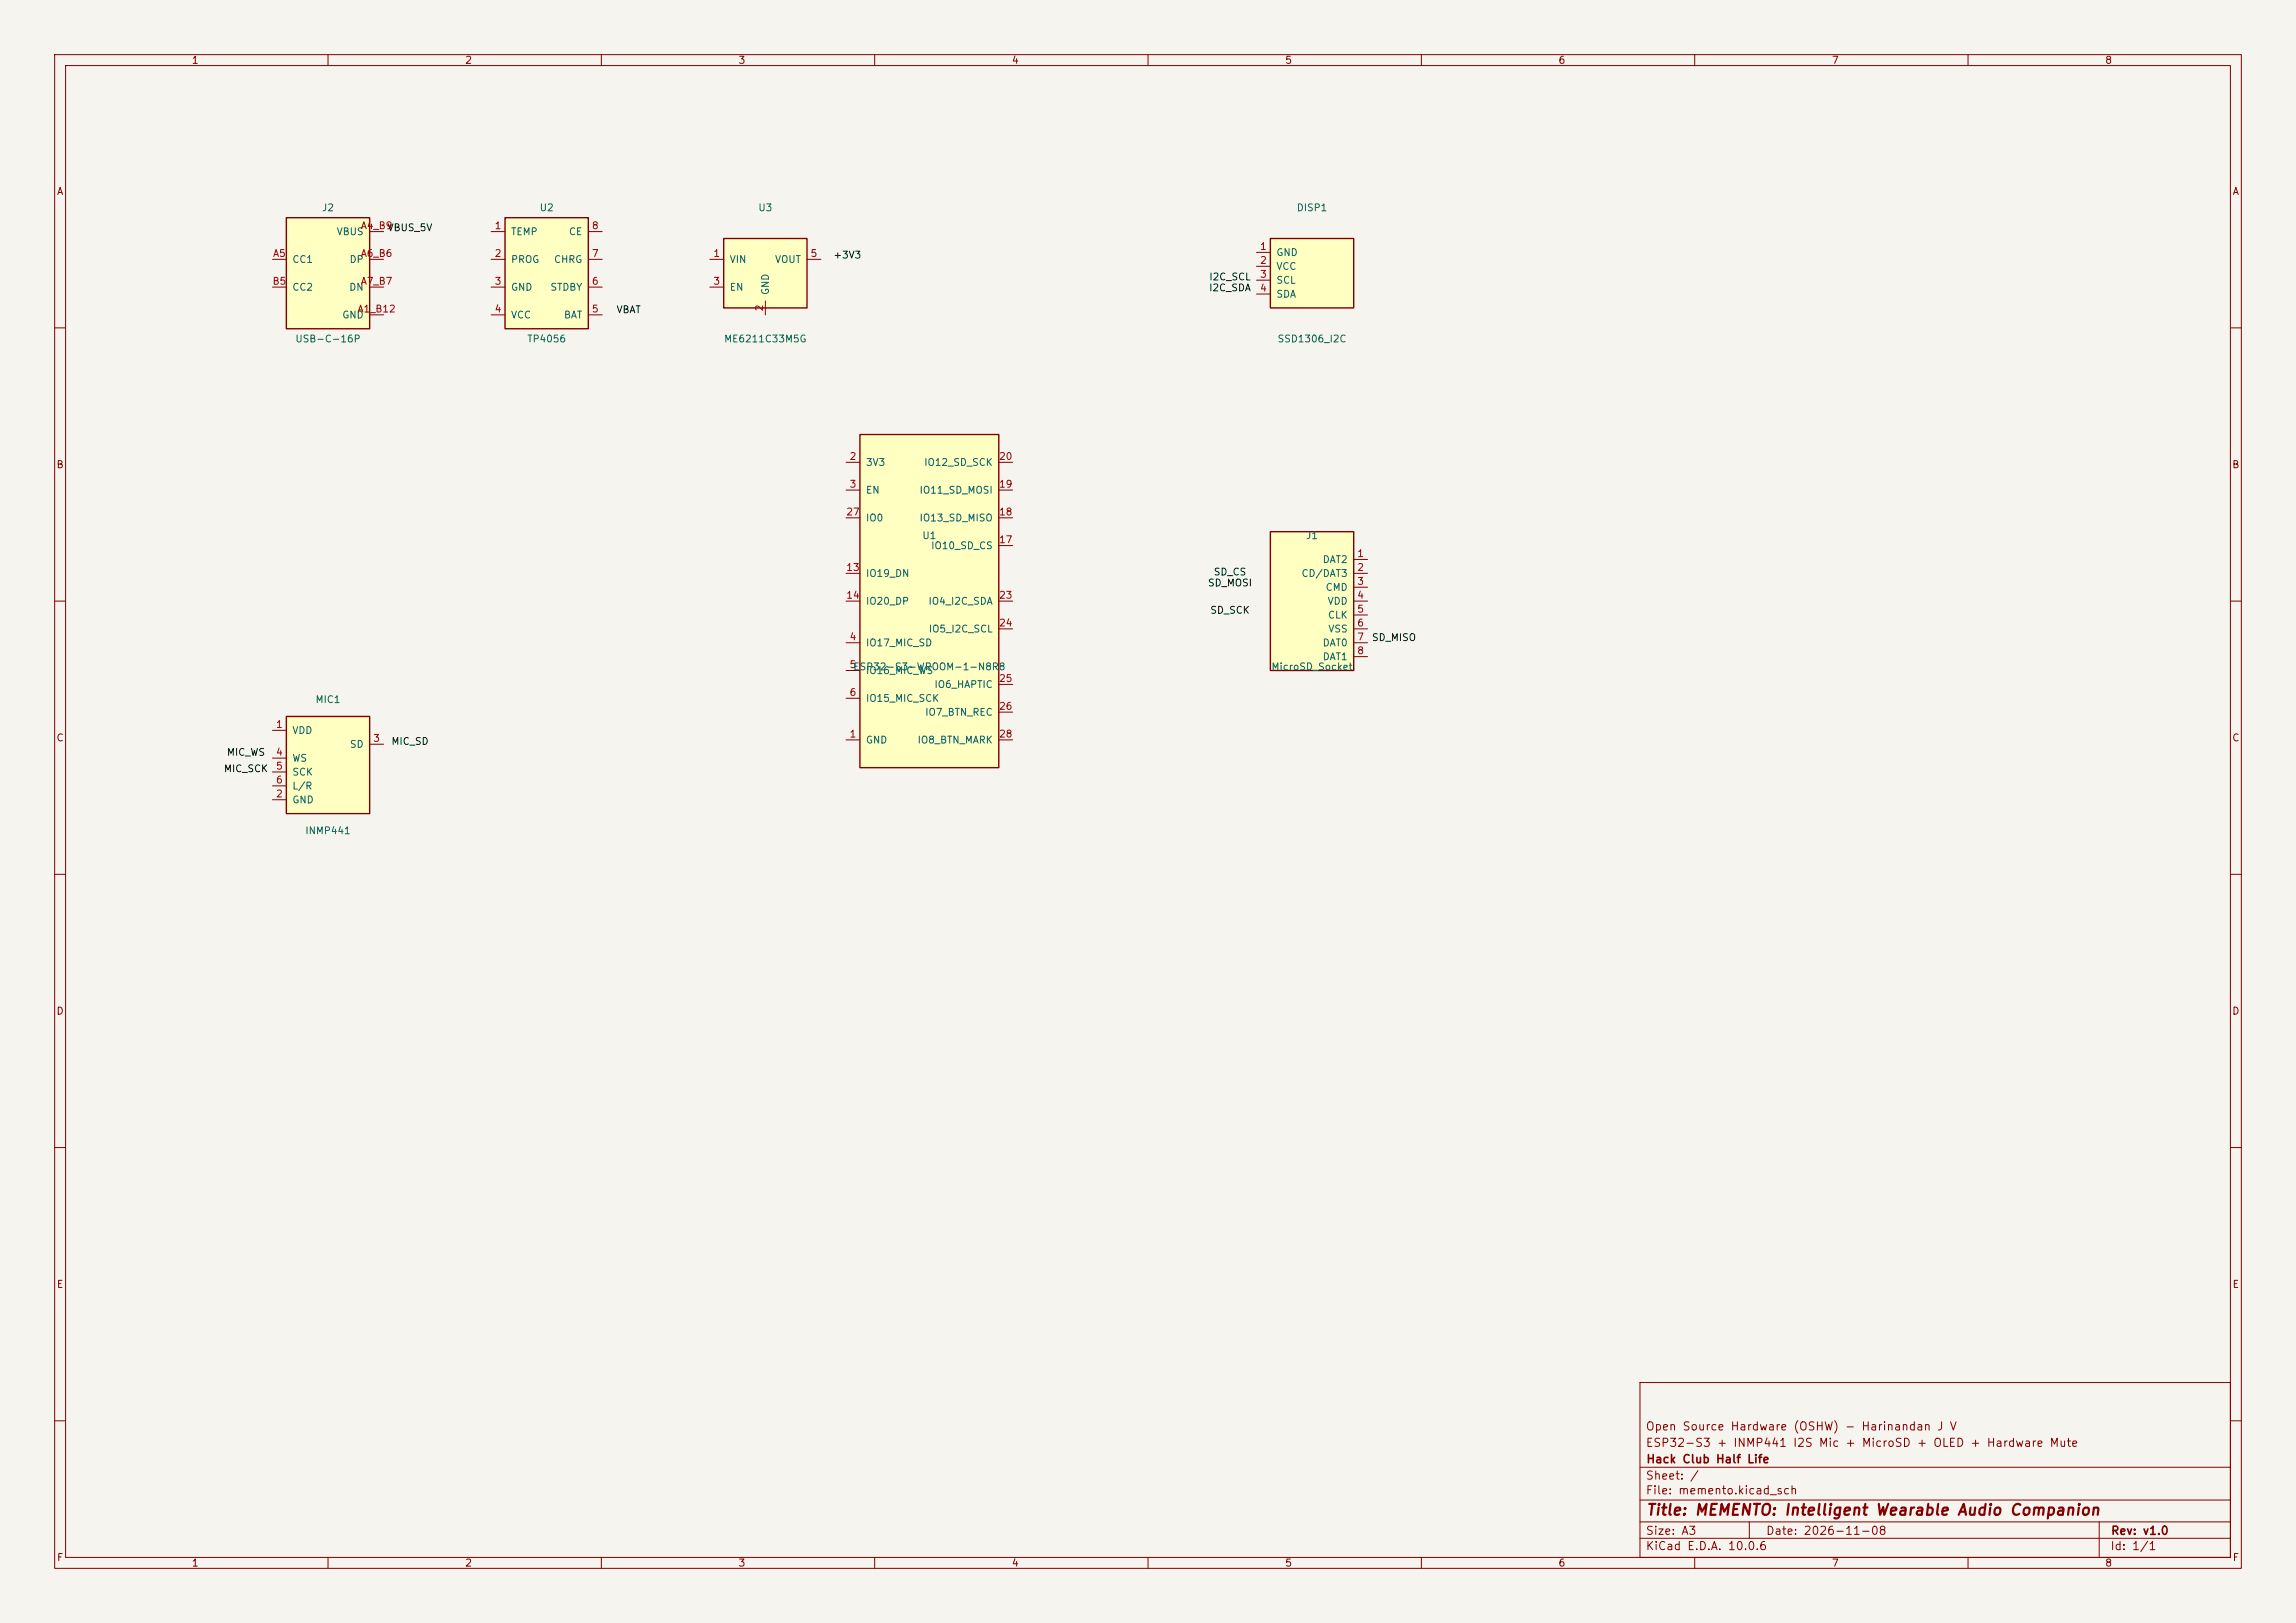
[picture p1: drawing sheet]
<svg xmlns="http://www.w3.org/2000/svg" width="420mm" height="297mm" viewBox="0 0 420 297" stroke-linecap="round" stroke-linejoin="round" font-family="sans-serif">
<defs><g id="words">
<text font-size="2" fill="#840000" x="301" y="277.8">Title: MEMENTO: Intelligent Wearable Audio Companion</text>
<g font-size="1.5" fill="#840000">
<text x="300.9" y="262.1">Open Source Hardware (OSHW) - Harinandan J V</text>
<text x="300.9" y="265.1">ESP32-S3 + INMP441 I2S Mic + MicroSD + OLED + Hardware Mute</text>
<text x="301" y="268.1">Hack Club Half Life</text>
<text x="300.9" y="273.8">File: memento.kicad_sch</text>
<text x="300.9" y="271.1">Sheet: /</text>
<text x="300.9" y="281.2">Size: A3</text>
<text x="322.9" y="281.2">Date: 2026-11-08</text>
<text x="386" y="281.2">Rev: v1.0</text>
<text x="300.9" y="284">KiCad E.D.A. 10.0.6</text>
<text x="385.9" y="284">Id: 1/1</text>
</g>
<g font-size="1.3" fill="#840000">
<text x="35" y="12">1</text>
<text x="85" y="12">2</text>
<text x="135" y="12">3</text>
<text x="185" y="12">4</text>
<text x="235" y="12">5</text>
<text x="285" y="12">6</text>
<text x="335" y="12">7</text>
<text x="385" y="12">8</text>
<text x="10.3" y="36">A</text>
<text x="408.3" y="36">A</text>
<text x="10.2" y="86">B</text>
<text x="408.2" y="86">B</text>
<text x="10.2" y="136">C</text>
<text x="408.2" y="136">C</text>
<text x="10.2" y="186">D</text>
<text x="408.2" y="186">D</text>
<text x="10.3" y="236">E</text>
<text x="408.3" y="236">E</text>
<text x="10.3" y="286">F</text>
<text x="35" y="287">1</text>
<text x="85" y="287">2</text>
<text x="135" y="287">3</text>
<text x="185" y="287">4</text>
<text x="235" y="287">5</text>
<text x="285" y="287">6</text>
<text x="335" y="287">7</text>
<text x="385" y="287">8</text>
<text x="408.3" y="286">F</text>
</g>
<g font-size="1.3" fill="#006464">
<text x="58.8" y="39">J2</text>
<text x="98.6" y="39">U2</text>
<text x="138.6" y="39">U3</text>
<text x="237.1" y="39">DISP1</text>
<text x="61.5" y="43.3">VBUS</text>
<text x="93.4" y="43.3">TEMP</text>
<text x="104" y="43.3">CE</text>
<text x="233.4" y="47.2">GND</text>
<text x="53.4" y="48.4">CC1</text>
<text x="53.4" y="53.5">CC2</text>
<text x="63.8" y="53.5">DN</text>
<text x="63.8" y="48.4">DP</text>
<text x="93.4" y="48.4">PROG</text>
<text x="93.4" y="53.5">GND</text>
<text x="100.6" y="53.5">STDBY</text>
<text x="101.2" y="48.4">CHRG</text>
<text x="133.4" y="48.4">VIN</text>
<text x="133.4" y="53.5">EN</text>
<text x="141.7" y="48.4">VOUT</text>
<text x="233.4" y="49.7">VCC</text>
<text x="233.4" y="52.2">SCL</text>
<text x="62.5" y="58.6">GND</text>
<text x="93.4" y="58.6">VCC</text>
<text x="103.1" y="58.6">BAT</text>
<text x="141" y="54.1" transform="rotate(-90 141 54.1)">GND</text>
<text x="233.4" y="54.8">SDA</text>
<text x="53.9" y="63">USB-C-16P</text>
<text x="96.3" y="63">TP4056</text>
<text x="132.3" y="63">ME6211C33M5G</text>
<text x="233.6" y="63">SSD1306_I2C</text>
<text x="158.3" y="85.6">3V3</text>
<text x="168.9" y="85.6">IO12_SD_SCK</text>
<text x="158.3" y="90.6">EN</text>
<text x="158.3" y="95.7">IO0</text>
<text x="168.1" y="95.7">IO13_SD_MISO</text>
<text x="168.1" y="90.6">IO11_SD_MOSI</text>
<text x="168.6" y="99">U1</text>
<text x="170.2" y="100.8">IO10_SD_CS</text>
<text x="238.8" y="99">J1</text>
<text x="158.3" y="105.9">IO19_DN</text>
<text x="238" y="105.9">CD/DAT3</text>
<text x="241.8" y="103.3">DAT2</text>
<text x="158.3" y="111">IO20_DP</text>
<text x="169.7" y="111">IO4_I2C_SDA</text>
<text x="242.4" y="108.4">CMD</text>
<text x="242.7" y="111">VDD</text>
<text x="242.8" y="113.5">CLK</text>
<text x="158.3" y="118.6">IO17_MIC_SD</text>
<text x="169.8" y="116">IO5_I2C_SCL</text>
<text x="241.8" y="118.6">DAT0</text>
<text x="242.9" y="116">VSS</text>
<text x="156" y="123">ESP32-S3-WROOM-1-N8R8</text>
<text x="158.3" y="123.7">IO16_MIC_WS</text>
<text x="232.5" y="123">MicroSD_Socket</text>
<text x="241.8" y="121.1">DAT1</text>
<text x="57.6" y="129">MIC1</text>
<text x="158.3" y="128.7">IO15_MIC_SCK</text>
<text x="169.1" y="131.3">IO7_BTN_REC</text>
<text x="170.8" y="126.2">IO6_HAPTIC</text>
<text x="53.4" y="134.6">VDD</text>
<text x="63.9" y="137.2">SD</text>
<text x="158.3" y="136.4">GND</text>
<text x="167.7" y="136.4">IO8_BTN_MARK</text>
<text x="53.4" y="139.7">WS</text>
<text x="53.4" y="142.2">SCK</text>
<text x="53.4" y="147.3">GND</text>
<text x="53.4" y="144.8">L/R</text>
<text x="55.7" y="153">INMP441</text>
</g>
<g font-size="1.3" fill="#a90000">
<text x="49.8" y="47.3">A5</text>
<text x="65.9" y="42.2">A4_B9</text>
<text x="65.9" y="47.3">A6_B6</text>
<text x="90.4" y="42.2">1</text>
<text x="90.4" y="47.3">2</text>
<text x="108.2" y="47.3">7</text>
<text x="108.2" y="42.2">8</text>
<text x="130.4" y="47.3">1</text>
<text x="148.2" y="47.3">5</text>
<text x="230.4" y="46.1">1</text>
<text x="49.7" y="52.4">B5</text>
<text x="65.9" y="52.4">A7_B7</text>
<text x="90.4" y="52.4">3</text>
<text x="108.2" y="52.4">6</text>
<text x="130.4" y="52.4">3</text>
<text x="230.4" y="48.6">2</text>
<text x="230.4" y="51.1">3</text>
<text x="230.4" y="53.7">4</text>
<text x="65.3" y="57.5">A1_B12</text>
<text x="90.4" y="57.5">4</text>
<text x="108.2" y="57.5">5</text>
<text x="139.9" y="57.1" transform="rotate(-90 139.9 57.1)">2</text>
<text x="155.3" y="84.5">2</text>
<text x="155.3" y="89.5">3</text>
<text x="182.6" y="89.5">19</text>
<text x="182.6" y="84.5">20</text>
<text x="154.7" y="94.6">27</text>
<text x="182.6" y="94.6">18</text>
<text x="182.6" y="99.7">17</text>
<text x="154.7" y="104.8">13</text>
<text x="248.2" y="102.2">1</text>
<text x="248.2" y="104.8">2</text>
<text x="248.2" y="107.3">3</text>
<text x="154.7" y="109.9">14</text>
<text x="182.6" y="109.9">23</text>
<text x="248.2" y="109.9">4</text>
<text x="248.2" y="112.4">5</text>
<text x="155.3" y="117.5">4</text>
<text x="182.6" y="114.9">24</text>
<text x="248.2" y="114.9">6</text>
<text x="248.2" y="117.5">7</text>
<text x="155.3" y="122.6">5</text>
<text x="182.6" y="125.1">25</text>
<text x="248.2" y="120">8</text>
<text x="155.3" y="127.6">6</text>
<text x="182.6" y="130.2">26</text>
<text x="50.4" y="133.5">1</text>
<text x="68.2" y="136.1">3</text>
<text x="155.3" y="135.3">1</text>
<text x="182.6" y="135.3">28</text>
<text x="50.4" y="138.6">4</text>
<text x="50.4" y="141.1">5</text>
<text x="50.4" y="143.7">6</text>
<text x="50.4" y="146.2">2</text>
</g>
<g font-size="1.3" fill="#0f0f0f">
<text x="70.8" y="42.6">VBUS_5V</text>
<text x="152.3" y="47.6">+3V3</text>
<text x="221.1" y="53.6">I2C_SDA</text>
<text x="221.1" y="51.6">I2C_SCL</text>
<text x="112.7" y="57.6">VBAT</text>
<text x="220.9" y="107.6">SD_MOSI</text>
<text x="221.9" y="105.6">SD_CS</text>
<text x="221.3" y="112.6">SD_SCK</text>
<text x="250.9" y="117.6">SD_MISO</text>
<text x="71.5" y="136.6">MIC_SD</text>
<text x="40.9" y="141.6">MIC_SCK</text>
<text x="41.4" y="138.6">MIC_WS</text>
</g>
</g></defs>
<path d="M0 0h420v297h-420z" fill="#f5f4ef" stroke="#f5f4ef" stroke-width=".18"/>
<g fill="none" stroke="#840000" stroke-width=".18">
<path d="M10 10h400v277h-400zM12 12h396v273h-396zM60 10v2M110 10v2M160 10v2M210 10v2M260 10v2M310 10v2M360 10v2M10 60h2M408 60h2M10 110h2"/>
<path d="M408 110h2M10 160h2M408 160h2M10 210h2M408 210h2M300 253h108v32h-108zM10 260h2M300 278.5h108M300 274.5h108M300 268.5h108M320 278.5v3M384 278.5v6.5"/>
<path d="M408 260h2M60 285v2M110 285v2M160 285v2M210 285v2M260 285v2M300 281.5h108M310 285v2M360 285v2"/>
</g>
<path d="M92.4 39.8h15.2v20.4h-15.2z" fill="#ffffc2"/>
<path d="M92.4 39.8h15.2v20.4h-15.2z" fill="none" stroke="#840000" stroke-width=".25"/>
<path d="M89.8 42.4h2.6M89.8 47.5h2.6M89.8 52.5h2.6M89.8 57.6h2.6M107.6 42.4h2.6M107.6 47.5h2.6M107.6 52.5h2.6M107.6 57.6h2.6" fill="none" stroke="#840000" stroke-width=".18"/>
<path d="M52.4 39.8h15.2v20.4h-15.2z" fill="#ffffc2"/>
<path d="M52.4 39.8h15.2v20.4h-15.2z" fill="none" stroke="#840000" stroke-width=".25"/>
<path d="M49.8 47.5h2.6M49.8 52.5h2.6M67.6 57.6h2.6M67.6 42.4h2.6M67.6 47.5h2.6M67.6 52.5h2.6" fill="none" stroke="#840000" stroke-width=".18"/>
<path d="M52.4 131.1h15.2v17.8h-15.2z" fill="#ffffc2"/>
<path d="M52.4 131.1h15.2v17.8h-15.2z" fill="none" stroke="#840000" stroke-width=".25"/>
<path d="M49.8 133.6h2.6M49.8 138.7h2.6M67.6 136.2h2.6M49.8 146.3h2.6M49.8 141.3h2.6M49.8 143.8h2.6" fill="none" stroke="#840000" stroke-width=".18"/>
<path d="M132.4 43.6h15.2v12.7h-15.2z" fill="#ffffc2"/>
<path d="M132.4 43.6h15.2v12.7h-15.2z" fill="none" stroke="#840000" stroke-width=".25"/>
<path d="M129.8 47.5h2.6M129.8 52.5h2.6M140 55.1v2.5M147.6 47.5h2.6" fill="none" stroke="#840000" stroke-width=".18"/>
<path d="M232.4 43.6h15.2v12.7h-15.2z" fill="#ffffc2"/>
<path d="M232.4 43.6h15.2v12.7h-15.2z" fill="none" stroke="#840000" stroke-width=".25"/>
<path d="M229.8 46.2h2.6M229.8 48.7h2.6M229.8 51.3h2.6M229.8 53.8h2.6" fill="none" stroke="#840000" stroke-width=".18"/>
<path d="M157.3 79.5h25.4v61h-25.4z" fill="#ffffc2"/>
<path d="M157.3 79.5h25.4v61h-25.4z" fill="none" stroke="#840000" stroke-width=".25"/>
<g fill="none" stroke="#840000" stroke-width=".18">
<path d="M154.8 84.6h2.5M154.8 89.7h2.5M154.8 94.8h2.5M182.7 84.6h2.5M182.7 89.7h2.5M182.7 99.8h2.5M182.7 94.8h2.5M154.8 117.6h2.5M154.8 104.9h2.5M154.8 110h2.5M182.7 110h2.5M182.7 115.1h2.5"/>
<path d="M154.8 135.4h2.5M154.8 122.7h2.5M154.8 127.8h2.5M182.7 135.4h2.5M182.7 125.2h2.5M182.7 130.3h2.5"/>
</g>
<path d="M232.4 97.3h15.2v25.4h-15.2z" fill="#ffffc2"/>
<path d="M232.4 97.3h15.2v25.4h-15.2z" fill="none" stroke="#840000" stroke-width=".25"/>
<path d="M247.6 102.4h2.6M247.6 104.9h2.6M247.6 107.5h2.6M247.6 110h2.6M247.6 112.5h2.6M247.6 115.1h2.6M247.6 117.6h2.6M247.6 120.2h2.6" fill="none" stroke="#840000" stroke-width=".18"/>
<use href="#words"/>
</svg>
